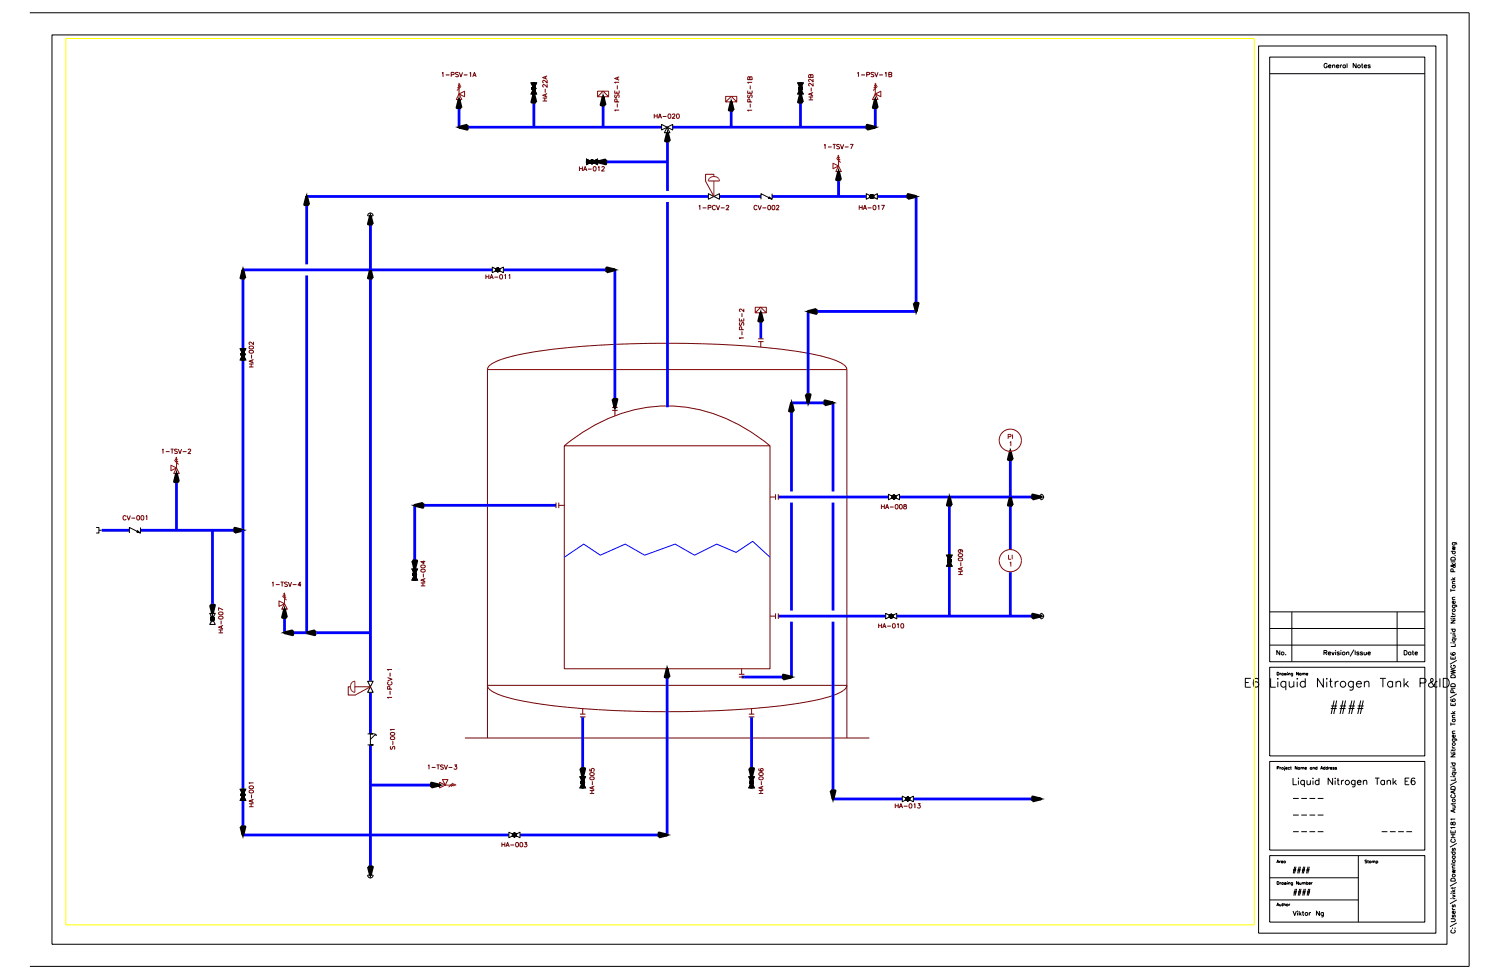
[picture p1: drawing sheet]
<svg xmlns="http://www.w3.org/2000/svg" width="864mm" height="559mm" viewBox="0 0 864 559" stroke-linecap="round" stroke-linejoin="round" font-family="sans-serif">
<defs><g id="words">
<text font-size="11" x="713" y="397">E6 Liquid Nitrogen Tank P&amp;ID</text>
<g font-size="5.7" fill="#720000">
<text x="252" y="45">1-PSV-1A</text>
<text x="490" y="45">1-PSV-1B</text>
<text x="315" y="59" transform="rotate(-90 315 59)">HA-22A</text>
<text x="467" y="59" transform="rotate(-90 467 59)">HA-22B</text>
<text x="356" y="65" transform="rotate(-90 356 65)">1-PSE-1A</text>
<text x="432" y="65" transform="rotate(-90 432 65)">1-PSE-1B</text>
<text x="374" y="69">HA-020</text>
<text x="471" y="86">1-TSV-7</text>
<text x="331" y="99">HA-012</text>
<text x="400" y="121">1-PCV-2</text>
<text x="431" y="121">CV-002</text>
<text x="491" y="121">HA-017</text>
<text x="278" y="161">HA-011</text>
<text x="428" y="195" transform="rotate(-90 428 195)">1-PSE-2</text>
<text x="146" y="212" transform="rotate(-90 146 212)">HA-002</text>
<text x="92" y="261">1-TSV-2</text>
<text x="504" y="293">HA-008</text>
<text x="69" y="299">CV-001</text>
<text x="553" y="331" transform="rotate(-90 553 331)">HA-009</text>
<text x="155" y="337">1-TSV-4</text>
<text x="245" y="337" transform="rotate(-90 245 337)">HA-004</text>
<text x="129" y="364" transform="rotate(-90 129 364)">HA-007</text>
<text x="503" y="361">HA-010</text>
<text x="226" y="401" transform="rotate(-90 226 401)">1-PCV-1</text>
<text x="228" y="431" transform="rotate(-90 228 431)">S-001</text>
<text x="244" y="442">1-TSV-3</text>
<text x="342" y="456" transform="rotate(-90 342 456)">HA-005</text>
<text x="439" y="456" transform="rotate(-90 439 456)">HA-006</text>
<text x="146" y="464" transform="rotate(-90 146 464)">HA-001</text>
<text x="512" y="464">HA-013</text>
<text x="287" y="486">HA-003</text>
</g>
<text font-size="4.9" fill="#b80000" x="581" y="253" transform="rotate(-90 581 253)">PI</text>
<text font-size="4.4" fill="#b80000" x="581" y="322" transform="rotate(-90 581 322)">LI</text>
<text font-size="4.4" x="731" y="496">Area</text>
</g></defs>
<!-- layer: Equipment -->
<g fill="none" stroke="#720000" stroke-width=".57">
<path d="M434 196h4M434 194h4M436 196v3M279 212a13 13 0 0 1 11-7l16-3 20-3 25-2h26h27l26 1 23 3 17 3a27 27 0 0 1 15 7v1M279 212h206M279 212v211M485 212v211M351 235h3M351 234h3M352 235v3M323 255a88 88 0 0 1 79-20 101 101 0 0 1 39 20M323 255h118v128h-118z"/>
<path d="M319 288v3M320 290h3M320 288v3M441 285h3M444 283v3M446 283v3M441 353h3M444 352v3M446 352v3M279 393h206a13 13 0 0 1-10 6l-15 4-19 2-26 2-28 1h-28l-26-2-22-2-17-4a26 26 0 0 1-14-6zM423 386h4M423 388h4"/>
<path d="M425 383v3M332 409h4M332 411h4M334 406v3M429 409h3M429 411h3M431 406v3M266 423h232"/>
</g>
<!-- layer: 0 -->
<path d="M323 319l11-7 10 6 14-6 11 6 18-6 11 6 13-6 11 5 9-7 10 9" fill="none" stroke="#00f" stroke-width=".57"/>
<!-- layer: Process -->
<g fill="none" stroke="#00f" stroke-width="1.6" stroke-linecap="butt">
<path d="M306 59v14M459 59v14M263 62v11M268 73h111M346 60v13M385 73h112M419 63v10M502 62v11M347 93h36M383 81v28M176 117v35M176 113h230"/>
<path d="M383 116v117M412 113h24M442 113h54M481 103v10M503 113h17M525 113v61M212 128v27M139 159v41M139 155h143M176 158v205h-8M212 159v231M288 155h60"/>
<path d="M352 155v74M463 178v48M468 178h57M436 184v10M139 206v246M454 236v46M454 231h19M477 231v51M101 276v28M579 263v22M238 290v31M242 290h77"/>
<path d="M446 285h63M454 288v62M477 288v62M515 285h77M544 290v28M579 290v25M58 304h16M80 304h54M122 304v43M544 325v28M579 328v25M163 354v9"/>
<path d="M446 353h62M454 356v32M477 356v97M514 353h78M180 363h32M212 397v24M382 388v91M425 388h24M334 411v29M431 411v29M212 427v70M139 459v15"/>
<path d="M212 450h35M477 458h40M523 458h69M139 479h153M298 479h80"/>
</g>
<!-- layer: Annotation -->
<g fill="none" stroke="#000" stroke-width="1.6" stroke-linecap="butt">
<path d="M263 57l1 5h-2zM306 54l1 5h-2zM346 55l1 5h-3zM419 58l1 5h-2zM459 54l1 5h-2zM502 57l1 5h-3zM263 73l5-1v2zM383 76l1 5h-3zM497 72l5 1-5 1zM342 93l5-1v2zM481 98l1 5h-3zM176 113l1 4h-2z"/>
<path d="M520 111l5 2-5 1zM212 124l1 4h-2zM139 155l1 4h-2zM212 155l1 4h-2zM348 153l4 2-4 1zM436 179l1 5h-2zM463 178l5-1v3zM524 174h2l-1 4zM351 229h3l-2 5zM454 231l1 5h-3zM462 226h2l-1 5zM473 230l4 1-4 1z"/>
<path d="M579 259l1 4h-2zM101 271l1 5h-2zM238 290l4-2v3zM544 285l1 5h-2zM579 285l1 5h-2zM592 284l4 1-4 1zM134 303l5 1-5 1zM236 321h3l-1 5zM121 347h2l-1 5zM163 349l1 5h-2zM592 352l4 1-4 1zM163 363l5-2v3z"/>
<path d="M176 363l4-2v3zM382 383l1 5h-2zM449 387l5 1-5 1zM247 449l5 1-5 1zM333 440h2l-1 5zM430 440h2l-1 5zM476 453h3l-2 5zM592 457l4 1-4 1zM138 474h2l-1 5zM378 477l4 2-4 1zM211 497h2l-1 5z"/>
</g>
<g fill="#000" stroke="#000" stroke-width=".57">
<path d="M306 54v5h-1zM306 54v5h1z"/>
<path d="M459 54v5h-1zM459 54v5h1z"/>
<path d="M263 57v5h-1zM263 57v5h1z"/>
<path d="M263 73h5v1zM263 73h5v-1z"/>
<path d="M346 55v5h-2zM346 55v5h1z"/>
<path d="M419 58v5h-1zM419 58v5h1z"/>
<path d="M497 72l5 1h-5zM497 73v1l5-1z"/>
<path d="M502 57v5h-2zM502 57v5h1z"/>
<path d="M342 93h5v1zM342 93h5v-1z"/>
<path d="M383 76v5h-2zM383 76v5h1z"/>
<path d="M176 113v4h-1zM176 113v4h1z"/>
<path d="M481 98v5h-2zM481 98v5h1z"/>
<path d="M520 111l5 2h-5zM520 113v1l5-1z"/>
<path d="M212 124v4h-1zM212 124v4h1z"/>
<path d="M139 155v4h-1zM139 155v4h1z"/>
<path d="M212 155v4h-1zM212 155v4h1z"/>
<path d="M348 153l4 2h-4zM348 155v1l4-1z"/>
<path d="M463 178h5v2zM463 178h5v-1z"/>
<path d="M525 174h1l-1 4zM524 174l1 4v-4z"/>
<path d="M436 179v5h-1zM436 179v5h1z"/>
<path d="M352 229h2l-2 5zM351 229l1 5v-5z"/>
<path d="M454 231v5h-2zM454 231v5h1z"/>
<path d="M463 226h1l-1 5zM462 226l1 5v-5z"/>
<path d="M473 230l4 1h-4zM473 231v1l4-1z"/>
<path d="M101 271v5h-1zM101 271v5h1z"/>
<path d="M579 259v4h-1zM579 259v4h1z"/>
<path d="M238 290h4v1zM238 290h4v-2z"/>
<path d="M544 285v5h-1zM544 285v5h1z"/>
<path d="M579 285v5h-1zM579 285v5h1z"/>
<path d="M592 284l4 1h-4zM592 285v1l4-1z"/>
<path d="M134 303l5 1h-5zM134 304v1l5-1z"/>
<path d="M238 321h1l-1 5zM236 321l2 5v-5z"/>
<path d="M122 347h1l-1 5zM121 347l1 5v-5z"/>
<path d="M163 349v5h-1zM163 349v5h1z"/>
<path d="M592 352l4 1h-4zM592 353v1l4-1z"/>
<path d="M163 363h5v1zM163 363h5v-2z"/>
<path d="M176 363h4v1zM176 363h4v-2z"/>
<path d="M382 383v5h-1zM382 383v5h1z"/>
<path d="M449 387l5 1h-5zM449 388v1l5-1z"/>
<path d="M247 449l5 1h-5zM247 450v1l5-1z"/>
<path d="M334 440h1l-1 5zM333 440l1 5v-5z"/>
<path d="M431 440h1l-1 5zM430 440l1 5v-5z"/>
<path d="M477 453h2l-2 5zM476 453l1 5v-5z"/>
<path d="M592 457l4 1h-4zM592 458v1l4-1z"/>
<path d="M139 474h1l-1 5zM138 474l1 5v-5z"/>
<path d="M378 477l4 2h-4zM378 479v1l4-1z"/>
<path d="M212 497h1l-1 5zM211 497l1 5v-5z"/>
</g>
<!-- layer: Mechanical -->
<g fill="none" stroke="#000" stroke-width=".57">
<path d="M306 50l-2-2h4l-2 2M306 51l-2 3h4l-2-3M458 50l-1-2h3l-1 2M458 51l-1 3h3l-1-3M379 71v3l6-3v3l-3-1 2 3h-3l1-3zM339 92l-3-1v3l3-1M340 92l2-1v3l-2-1M406 111v3l6-3v3zM441 113v1h-1l1-1 1 1h-2zM442 111v3l-6-3v3M499 112l-3-1v3l3-1M500 112l3-1v3l-3-1"/>
<path d="M211 122h2l1 2h-3zM285 154l-3-1v3l3-1M286 154l2-1v3l-2-1M139 202l-1-2h3l-1 2M139 204l-1 2h3l-1-2M512 284l-3-1v3l3-1M513 284l2-1v3l-2-1M596 283a1.6 1.6 0 0 1 2 2 1.6 1.6 0 0 1-2 1zM55 302h2v3h-2M57 304h1M78 305h2l-1-1v1h-1h2l-1-1-1 1M80 302v3l-6-3v3"/>
<path d="M237 330l-1 2h3l-1-2M237 329l-1-3h3l-1 3M544 321l-2-3h4l-2 3M544 322l-2 3h4l-2-3M121 355l-1 3h3l-1-3M121 354l-1-2h3l-1 2M510 353l-2-1v3l2-2M511 353l3-1v3l-3-2M596 352a1.6 1.6 0 0 1 2 1 1.6 1.6 0 0 1-2 2zM211 390h3l-3 7h3zM211 421h3h-2v6h2h-3M215 420l1 1h-1l-3 3"/>
<path d="M139 455l-1-3h3l-1 3M139 456l-1 3h3l-1-3M334 449l-2 3h4l-2-3M334 448l-2-3h4l-2 3M430 449l-1 3h3l-1-3M430 448l-1-3h3l-1 3M520 458l-3-2v4l3-2M521 458l2-2v4l-2-2M294 478l-2-1v3l2-1M296 478l2-1v3l-2-1M211 502h3a1.6 1.6 0 0 1-2 1 1.6 1.6 0 0 1-1-1z"/>
<circle cx="306" cy="51" r=".9"/>
<circle cx="306" cy="51" r="1.1"/>
<circle cx="306" cy="51" r=".6"/>
<circle cx="306" cy="51" r=".1"/>
<circle cx="306" cy="51" r=".3"/>
<circle cx="306" cy="51" r=".4"/>
<circle cx="306" cy="51" r=".5"/>
<circle cx="306" cy="51" r=".2"/>
<circle cx="459" cy="51" r=".9"/>
<circle cx="459" cy="51" r="1.1"/>
<circle cx="459" cy="51" r=".6"/>
<circle cx="459" cy="51" r=".1"/>
<circle cx="459" cy="51" r=".4"/>
<circle cx="459" cy="51" r=".5"/>
<circle cx="459" cy="51" r=".3"/>
<circle cx="459" cy="51" r=".2"/>
<circle cx="339" cy="93" r=".2"/>
<circle cx="339" cy="93" r=".3"/>
<circle cx="339" cy="93" r=".6"/>
<circle cx="339" cy="93" r=".5"/>
<circle cx="339" cy="93" r=".8"/>
<circle cx="339" cy="93" r=".9"/>
<circle cx="339" cy="93" r="1.1"/>
<circle cx="500" cy="113" r="1.1"/>
<circle cx="285" cy="155" r="1.1"/>
<circle cx="139" cy="203" r=".9"/>
<circle cx="139" cy="203" r="1.1"/>
<circle cx="139" cy="203" r=".6"/>
<circle cx="139" cy="203" r=".1"/>
<circle cx="139" cy="203" r=".2"/>
<circle cx="139" cy="203" r=".3"/>
<circle cx="139" cy="203" r=".5"/>
<circle cx="512" cy="285" r="1.1"/>
<circle cx="238" cy="329" r=".2"/>
<circle cx="238" cy="329" r=".3"/>
<circle cx="238" cy="329" r=".5"/>
<circle cx="238" cy="329" r=".1"/>
<circle cx="238" cy="329" r=".6"/>
<circle cx="238" cy="329" r="1.1"/>
<circle cx="238" cy="329" r=".9"/>
<circle cx="544" cy="321" r=".9"/>
<circle cx="544" cy="321" r="1.1"/>
<circle cx="544" cy="321" r=".8"/>
<circle cx="544" cy="321" r=".6"/>
<circle cx="544" cy="321" r=".2"/>
<circle cx="544" cy="321" r=".4"/>
<circle cx="544" cy="321" r=".5"/>
<circle cx="544" cy="321" r=".3"/>
<circle cx="544" cy="321" r=".1"/>
<circle cx="122" cy="355" r="1.1"/>
<circle cx="511" cy="353" r="1.1"/>
<circle cx="139" cy="456" r=".9"/>
<circle cx="139" cy="456" r="1.1"/>
<circle cx="139" cy="456" r=".6"/>
<circle cx="139" cy="456" r=".1"/>
<circle cx="139" cy="456" r=".2"/>
<circle cx="139" cy="456" r=".5"/>
<circle cx="139" cy="456" r=".3"/>
<circle cx="139" cy="456" r=".4"/>
<circle cx="334" cy="448" r=".2"/>
<circle cx="334" cy="448" r=".5"/>
<circle cx="334" cy="448" r=".6"/>
<circle cx="334" cy="448" r=".3"/>
<circle cx="334" cy="448" r=".1"/>
<circle cx="334" cy="448" r=".8"/>
<circle cx="334" cy="448" r="1.1"/>
<circle cx="334" cy="448" r=".9"/>
<circle cx="431" cy="448" r=".2"/>
<circle cx="431" cy="448" r=".3"/>
<circle cx="431" cy="448" r=".5"/>
<circle cx="431" cy="448" r=".6"/>
<circle cx="431" cy="448" r=".1"/>
<circle cx="431" cy="448" r=".8"/>
<circle cx="431" cy="448" r="1.1"/>
<circle cx="431" cy="448" r=".9"/>
<circle cx="520" cy="458" r="1.1"/>
<circle cx="295" cy="479" r="1.1"/>
</g>
<g fill="#000" stroke="#000" stroke-width=".57">
<path d="M305 52v2h-1zM304 48h1v2zM306 52v2zM306 48v2zM307 50v1zM458 52v2h-1zM457 48h1v2zM459 52v2zM459 48v2zM460 50v1zM336 92h2zM340 92h2z"/>
<path d="M499 112h1zM138 200h1v2zM139 204v2h-1zM138 203v1zM140 204v2zM140 200v2zM512 284h1zM512 286h1zM542 318h2v2zM236 326h1v2zM237 330v2h-1zM238 326v2z"/>
<path d="M238 330v2zM544 322v3h-2zM543 321v1zM544 322v3zM544 318v2zM545 321v1zM121 354v1zM510 352h1zM510 354h1zM139 456v3h-1zM138 452h1v3zM140 457v2z"/>
<path d="M140 452v3zM332 445h1v2zM333 449v3h-1zM334 445v2zM334 449v3zM335 448v1zM429 445h1v2zM430 449v3h-1zM431 445v2zM431 449v3zM432 448v1zM520 457h1z"/>
<path d="M295 477v1zM294 478h1z"/>
<path d="M305 50v1zM305 50v1z"/>
<path d="M305 50v1zM305 50v1z"/>
<path d="M305 50v1zM305 50v1z"/>
<path d="M305 50v1zM305 50v1z"/>
<path d="M305 50v1zM305 50v1z"/>
<path d="M305 50v1zM305 50v1z"/>
<path d="M305 50v1zM305 50v1z"/>
<path d="M305 50v1zM305 50v2z"/>
<path d="M305 50v2zM305 50v2z"/>
<path d="M305 50v2zM305 50v2z"/>
<path d="M305 48v2zM306 48l-1 2z"/>
<path d="M305 50v2zM306 50v2z"/>
<path d="M305 52v2zM306 52l-1 2z"/>
<path d="M306 50v2zM306 50v2z"/>
<path d="M306 52v2zM306 52v2z"/>
<path d="M306 48v2zM306 48v2z"/>
<path d="M306 50v2zM306 50v2z"/>
<path d="M306 50v2zM306 50v2z"/>
<path d="M306 52v2zM306 52v2z"/>
<path d="M306 48v2zM306 48v2z"/>
<path d="M306 50v2zM306 50v2z"/>
<path d="M306 52v2zM306 52v2z"/>
<path d="M306 48v2zM306 48v2z"/>
<path d="M306 50v2zM306 50v2z"/>
<path d="M306 50v2zM306 50v2z"/>
<path d="M306 52v2zM306 52v2z"/>
<path d="M306 48v2zM306 48v2z"/>
<path d="M306 50v2zM306 50v2z"/>
<path d="M306 50v2zM306 50v2z"/>
<path d="M306 52v2zM306 52l2 2h-2z"/>
<path d="M306 48v2zM306 48h2l-2 2z"/>
<path d="M306 50v2zM306 50v2z"/>
<path d="M306 50v2zM306 50v2z"/>
<path d="M306 50v2zM307 50l-1 2z"/>
<path d="M307 50v2zM307 50v2z"/>
<path d="M307 50v1zM307 50v1z"/>
<path d="M307 50v1zM307 50v1z"/>
<path d="M307 50v1zM307 50v1z"/>
<path d="M307 50v1zM307 50v1z"/>
<path d="M307 50v1zM307 50v1z"/>
<path d="M307 50v1zM307 50v1z"/>
<path d="M458 50v1zM458 50v1z"/>
<path d="M458 50v1zM458 50v1z"/>
<path d="M458 50v1zM458 50v1z"/>
<path d="M458 50v1zM458 50v1z"/>
<path d="M458 50v1zM458 50v1z"/>
<path d="M458 50v1zM458 50v1z"/>
<path d="M458 50v1zM458 50v1z"/>
<path d="M458 50v1zM458 50v2z"/>
<path d="M458 50v2zM458 50v2z"/>
<path d="M458 50v2zM458 50v2z"/>
<path d="M458 52v2zM458 52v2z"/>
<path d="M458 48v2zM458 48v2z"/>
<path d="M458 50v2zM458 50v2z"/>
<path d="M458 50v2zM458 50v2z"/>
<path d="M458 52v2zM459 52l-1 2z"/>
<path d="M458 48v2zM459 48l-1 2z"/>
<path d="M458 50v2zM459 50v2z"/>
<path d="M459 50v2zM459 50v2z"/>
<path d="M459 52v2zM459 52v2z"/>
<path d="M459 48v2zM459 48v2z"/>
<path d="M459 50v2zM459 50v2z"/>
<path d="M459 52v2zM459 52v2z"/>
<path d="M459 48v2zM459 48v2z"/>
<path d="M459 50v2zM459 50v2z"/>
<path d="M459 50v2zM459 50v2z"/>
<path d="M459 52v2zM459 52v2z"/>
<path d="M459 48v2zM459 48v2z"/>
<path d="M459 50v2zM459 50v2z"/>
<path d="M459 50v2zM459 50v2z"/>
<path d="M459 52v2zM459 52l1 2h-1z"/>
<path d="M459 48v2zM459 48h1l-1 2z"/>
<path d="M459 50v2zM459 50v2z"/>
<path d="M459 50v2zM459 50v2z"/>
<path d="M459 50v2zM459 50v2z"/>
<path d="M459 50v2zM459 50v2z"/>
<path d="M459 50v1zM460 50l-1 1z"/>
<path d="M460 50v1zM460 50v1z"/>
<path d="M460 50v1zM460 50v1z"/>
<path d="M460 50v1zM460 50v1z"/>
<path d="M460 50v1zM460 50v1z"/>
<path d="M460 50v1zM460 50v1z"/>
<path d="M336 92l2 1zM336 92h2z"/>
<path d="M338 92l2 1zM338 92l2 1z"/>
<path d="M336 92h2zM336 91l2 1h-2z"/>
<path d="M338 92h2zM338 92h2z"/>
<path d="M338 92h2zM338 92h2z"/>
<path d="M338 92h2zM338 92h2z"/>
<path d="M338 92h2zM338 92h2z"/>
<path d="M338 92h2zM338 92h2z"/>
<path d="M338 92h2zM339 92h1z"/>
<path d="M339 92h1zM339 92h1z"/>
<path d="M339 92h1zM339 92h1z"/>
<path d="M339 92h1zM339 92h1z"/>
<path d="M339 92h1zM339 92h1z"/>
<path d="M339 92h1zM339 92h1z"/>
<path d="M340 92l2 1zM340 92l2 1z"/>
<path d="M340 92h2zM340 92l2-1v1z"/>
<path d="M499 112h1zM499 112h1z"/>
<path d="M499 114h1zM499 114h1z"/>
<path d="M499 112h1zM499 112h1z"/>
<path d="M499 114h1zM499 114h1z"/>
<path d="M499 112h1zM499 112h1z"/>
<path d="M499 113h1zM499 113l1 1z"/>
<path d="M499 112h2zM499 112h2z"/>
<path d="M499 113h1zM499 113h1z"/>
<path d="M499 112h2zM499 112h2z"/>
<path d="M499 113h2zM499 113h1z"/>
<path d="M499 112h2zM499 112h2z"/>
<path d="M499 113h2zM499 113h2z"/>
<path d="M499 112l2 1zM499 112l2 1z"/>
<path d="M499 113h2zM499 113h2z"/>
<path d="M499 113h2zM499 113h2z"/>
<path d="M285 154h1zM285 154h1z"/>
<path d="M285 154h1zM285 154h1z"/>
<path d="M285 154h1zM285 154h1z"/>
<path d="M285 154h1zM285 154h1z"/>
<path d="M285 154h1zM285 154h1z"/>
<path d="M284 154h2zM284 154h2z"/>
<path d="M284 154h2zM284 154h2z"/>
<path d="M284 154l2 1zM284 154l2 1z"/>
<path d="M139 200v2zM139 200v2z"/>
<path d="M139 200v2zM139 200v2z"/>
<path d="M139 200v2zM139 200v2z"/>
<path d="M139 200v2zM139 200v2z"/>
<path d="M139 200v2zM140 200v2z"/>
<path d="M138 203v1zM138 203v1z"/>
<path d="M138 202v2zM138 202v2z"/>
<path d="M138 202v2zM138 202v2z"/>
<path d="M138 202v2zM138 202v2z"/>
<path d="M138 202v2zM139 202v2z"/>
<path d="M139 202v2zM139 202v2z"/>
<path d="M139 202v2zM139 202v2z"/>
<path d="M139 204v2zM139 204v2z"/>
<path d="M139 202v2zM139 202v2z"/>
<path d="M139 202v2zM139 202v2z"/>
<path d="M139 204v2zM139 204v2z"/>
<path d="M139 202v2zM139 202v2z"/>
<path d="M139 202v2zM139 202v2z"/>
<path d="M139 204v2zM139 204v2z"/>
<path d="M139 202v2zM139 202v2z"/>
<path d="M139 204v2zM139 204v2z"/>
<path d="M139 202v2zM139 202v2z"/>
<path d="M139 202v2zM139 202v2z"/>
<path d="M139 204v2zM140 204l-1 2z"/>
<path d="M139 202v2zM140 202l-1 2z"/>
<path d="M140 202v2zM140 202v2z"/>
<path d="M140 204v2zM140 204l1 2h-1z"/>
<path d="M140 200v2zM140 200h1l-1 2z"/>
<path d="M140 202v2zM140 202v2z"/>
<path d="M140 202v2zM140 202v2z"/>
<path d="M140 202v2zM140 202v2z"/>
<path d="M512 284h1zM512 284h1z"/>
<path d="M512 284h1zM512 284h1z"/>
<path d="M512 286h1zM512 286h1z"/>
<path d="M512 284h1zM512 284h1z"/>
<path d="M512 286h1zM512 286h1z"/>
<path d="M512 284h1zM512 284h1z"/>
<path d="M512 286h1zM512 286h1z"/>
<path d="M511 284h2zM511 284h2z"/>
<path d="M511 285h2zM511 285l2 1z"/>
<path d="M511 284l2 1zM511 284l2 1z"/>
<path d="M511 285h2zM511 285h2z"/>
<path d="M511 285h2zM511 285h2z"/>
<path d="M511 285h2zM511 285h2z"/>
<path d="M511 285h2zM511 285h2z"/>
<path d="M544 318v2zM544 318v2z"/>
<path d="M544 318v2zM544 318v2z"/>
<path d="M544 318v2zM544 318v2z"/>
<path d="M544 318v2zM544 318v2z"/>
<path d="M544 318v2zM544 318v2z"/>
<path d="M237 329v1zM237 329v1z"/>
<path d="M237 329v1zM237 329v1z"/>
<path d="M237 329v1zM237 329v1z"/>
<path d="M237 329v1zM237 329v1z"/>
<path d="M237 329v1zM237 329v1z"/>
<path d="M237 329v1zM237 329v1z"/>
<path d="M237 329v1zM237 329v1z"/>
<path d="M237 329v1zM237 329v1z"/>
<path d="M237 328v2zM237 328v2z"/>
<path d="M237 328v2zM237 328v2z"/>
<path d="M237 326v2zM237 326v2z"/>
<path d="M237 330v2zM237 330v2z"/>
<path d="M237 328v2zM237 328v2z"/>
<path d="M237 328v2zM237 328v2z"/>
<path d="M237 326v2zM237 326v2z"/>
<path d="M237 330v2zM237 330v2z"/>
<path d="M237 328v2zM237 328v2z"/>
<path d="M237 328l1 2zM237 328l1 2z"/>
<path d="M237 326v2zM237 326l1 2z"/>
<path d="M237 330l1 2zM237 330l1 2z"/>
<path d="M238 328v2zM238 328v2z"/>
<path d="M238 326v2zM238 326v2z"/>
<path d="M238 330v2zM238 330v2z"/>
<path d="M238 328v2zM238 328v2z"/>
<path d="M238 328v2zM238 328v2z"/>
<path d="M238 326v2zM238 326v2z"/>
<path d="M238 330v2zM238 330v2z"/>
<path d="M238 328v2zM238 328v2z"/>
<path d="M238 328v2zM238 328v2z"/>
<path d="M238 326v2zM238 326v2l1-2z"/>
<path d="M238 330v2zM238 330v2h1z"/>
<path d="M238 328v2zM238 328v2z"/>
<path d="M238 328v2zM238 328v2z"/>
<path d="M238 328v2zM238 328v2z"/>
<path d="M543 321v1zM543 321v1z"/>
<path d="M543 321v1zM543 321v1z"/>
<path d="M543 321v1zM543 321v1z"/>
<path d="M543 321v1zM543 321v1z"/>
<path d="M543 321v1zM543 321v1z"/>
<path d="M543 321v1zM543 321v1z"/>
<path d="M543 321v1zM543 321v1z"/>
<path d="M543 321v1zM543 320v2z"/>
<path d="M543 320v2zM544 320v2z"/>
<path d="M544 320v2zM544 320v2z"/>
<path d="M544 322v3zM544 322v3z"/>
<path d="M544 320v2zM544 320v2z"/>
<path d="M544 322v3zM544 322v3z"/>
<path d="M544 320v2zM544 320v2z"/>
<path d="M544 320v2zM544 320v2z"/>
<path d="M544 322v3zM544 322v3z"/>
<path d="M544 320v2zM544 320v2z"/>
<path d="M544 322v3zM544 322v3z"/>
<path d="M544 320v2zM544 320v2z"/>
<path d="M544 320v2zM544 320v2z"/>
<path d="M544 322v3zM544 322v3z"/>
<path d="M544 320v2zM544 320v2z"/>
<path d="M544 320v2zM544 320v2z"/>
<path d="M545 322l-1 3zM545 322l1 3h-1z"/>
<path d="M545 318v2zM545 318h1l-1 2z"/>
<path d="M544 320v2zM545 320l-1 2z"/>
<path d="M545 320v2zM545 320v2z"/>
<path d="M545 320v2zM545 321v1z"/>
<path d="M545 321v1zM545 321v1z"/>
<path d="M545 321v1zM545 321v1z"/>
<path d="M545 321v1zM545 321v1z"/>
<path d="M545 321v1zM545 321v1z"/>
<path d="M545 321v1zM545 321v1z"/>
<path d="M545 321v1zM545 321v1z"/>
<path d="M545 321v1zM545 321v1z"/>
<path d="M121 354v1zM121 354v1z"/>
<path d="M121 354v1zM121 354v1z"/>
<path d="M121 354v1zM121 354v1z"/>
<path d="M121 354v2zM121 354v2z"/>
<path d="M121 354v2zM121 354v2z"/>
<path d="M121 354l1 2zM121 354l1 2z"/>
<path d="M122 354v2zM122 354v2z"/>
<path d="M122 354v2zM122 354v2z"/>
<path d="M122 354v2zM122 354v2z"/>
<path d="M122 354v2zM122 354v2z"/>
<path d="M122 354v2zM122 354v1z"/>
<path d="M122 354v1zM122 354l1 1z"/>
<path d="M510 352h1zM510 352h1z"/>
<path d="M510 352h1zM510 352h1z"/>
<path d="M510 354h1zM510 354h1z"/>
<path d="M510 352h1zM510 352h1z"/>
<path d="M510 354h1zM510 354h1z"/>
<path d="M510 352l2 1zM510 352l2 1z"/>
<path d="M510 354h1zM510 354h1z"/>
<path d="M510 353h2zM510 353h2z"/>
<path d="M510 354h2zM510 354h1z"/>
<path d="M510 353h2zM510 353h2z"/>
<path d="M510 353h2zM510 353l2 1z"/>
<path d="M510 353h2zM510 353h2z"/>
<path d="M510 353h2zM510 353h2z"/>
<path d="M510 353h2zM510 353h2z"/>
<path d="M138 455v1zM138 455v1z"/>
<path d="M138 455v1zM138 455v1z"/>
<path d="M138 455v1zM138 455v1z"/>
<path d="M138 455v1zM138 455v1z"/>
<path d="M138 455v1zM138 455v1z"/>
<path d="M138 455v1zM138 455v1z"/>
<path d="M138 455v1zM138 455v1z"/>
<path d="M138 455v1zM139 455v1z"/>
<path d="M139 455v1zM139 455v1z"/>
<path d="M139 455v1zM139 455v1z"/>
<path d="M139 456v3zM139 457v2z"/>
<path d="M139 452v3zM139 452v3z"/>
<path d="M139 455v1zM139 455v1z"/>
<path d="M139 455v1zM139 455v2z"/>
<path d="M139 457v2zM139 457v2z"/>
<path d="M139 452v3zM139 452v3z"/>
<path d="M139 455v2zM139 454v3z"/>
<path d="M139 454v3zM139 454v3z"/>
<path d="M139 457v2zM139 457v2z"/>
<path d="M139 452v2zM139 452v2z"/>
<path d="M139 454v3zM139 454v3z"/>
<path d="M139 457v2zM139 457v2z"/>
<path d="M139 452v2zM139 452v2z"/>
<path d="M139 454v3zM139 454v3z"/>
<path d="M139 454v3zM139 454v3z"/>
<path d="M139 457v2zM140 457l-1 2z"/>
<path d="M139 452v2zM140 452v3z"/>
<path d="M139 454v3zM140 455l-1 2z"/>
<path d="M140 455v2zM140 455v2z"/>
<path d="M140 456v3zM140 456l1 3h-1z"/>
<path d="M140 452v3zM140 452h1l-1 3z"/>
<path d="M140 455v1zM140 455v1z"/>
<path d="M140 455v1zM140 455v1z"/>
<path d="M140 455v1zM140 455v1z"/>
<path d="M333 448v1zM333 448v1z"/>
<path d="M333 448v1zM333 448v1z"/>
<path d="M333 448v1zM333 448v1z"/>
<path d="M333 448v1zM333 448v1z"/>
<path d="M333 448v1zM333 448v1z"/>
<path d="M333 448v1zM333 448v1z"/>
<path d="M333 448v1zM333 448v1z"/>
<path d="M333 448v1zM333 448v1z"/>
<path d="M333 448v1zM333 448v1z"/>
<path d="M333 447v2zM333 447v2z"/>
<path d="M333 447l1 2zM333 447l1 2z"/>
<path d="M333 445v2zM333 445l1 2z"/>
<path d="M333 449l1 3zM333 449l1 3z"/>
<path d="M334 447v2zM334 447v2z"/>
<path d="M334 445v2zM334 445v2z"/>
<path d="M334 449v3zM334 449v3z"/>
<path d="M334 447v2zM334 447v2z"/>
<path d="M334 447v2zM334 447v2z"/>
<path d="M334 445v2zM334 445v2z"/>
<path d="M334 449v3zM334 449v3z"/>
<path d="M334 447v2zM334 447v2z"/>
<path d="M334 445v2zM334 445v2z"/>
<path d="M334 449v3zM334 449v3z"/>
<path d="M334 447v2zM334 447v2z"/>
<path d="M334 447v2zM334 447v2z"/>
<path d="M334 445v2zM334 445v2z"/>
<path d="M334 449v3zM334 449v3z"/>
<path d="M334 447v2zM334 447v2z"/>
<path d="M334 447v2zM334 447v2z"/>
<path d="M334 445v2zM334 445v2l2-2z"/>
<path d="M334 449v3zM334 449v3h2z"/>
<path d="M334 447v2zM334 447v2z"/>
<path d="M334 447v2zM334 447v2z"/>
<path d="M334 447v2zM334 447l1 2z"/>
<path d="M335 448v1zM335 448v1z"/>
<path d="M335 448v1zM335 448v1z"/>
<path d="M335 448v1zM335 448v1z"/>
<path d="M335 448v1zM335 448v1z"/>
<path d="M335 448v1zM335 448v1z"/>
<path d="M335 448v1zM335 448v1z"/>
<path d="M335 448v1zM335 448v1z"/>
<path d="M430 448v1zM430 448v1z"/>
<path d="M430 448v1zM430 448v1z"/>
<path d="M430 448v1zM430 448v1z"/>
<path d="M430 448v1zM430 448v1z"/>
<path d="M430 448v1zM430 448v1z"/>
<path d="M430 448v1zM430 448v1z"/>
<path d="M430 448v1zM430 448v1z"/>
<path d="M430 448v1zM430 448v1z"/>
<path d="M430 448v1zM430 448v1z"/>
<path d="M430 447v2zM430 447v2z"/>
<path d="M430 447v2zM430 447v2z"/>
<path d="M430 445v2zM430 445v2z"/>
<path d="M430 449v3zM430 449v3z"/>
<path d="M430 447v2zM430 447v2z"/>
<path d="M430 445v2zM430 445l1 2z"/>
<path d="M430 449l1 3zM430 449l1 3z"/>
<path d="M430 447l1 2zM430 447l1 2z"/>
<path d="M431 447v2zM431 447v2z"/>
<path d="M431 445v2zM431 445v2z"/>
<path d="M431 449v3zM431 449v3z"/>
<path d="M431 447v2zM431 447v2z"/>
<path d="M431 445v2zM431 445v2z"/>
<path d="M431 449v3zM431 449v3z"/>
<path d="M431 447v2zM431 447v2z"/>
<path d="M431 447v2zM431 447v2z"/>
<path d="M431 445v2zM431 445v2z"/>
<path d="M431 449v3zM431 449v3z"/>
<path d="M431 447v2zM431 447v2z"/>
<path d="M431 447v2zM431 447v2z"/>
<path d="M431 445v2zM431 445v2l1-2z"/>
<path d="M431 449v3zM431 449v3h1z"/>
<path d="M431 447v2zM431 447v2z"/>
<path d="M431 447v2zM431 447v2z"/>
<path d="M431 447v2zM431 447v2z"/>
<path d="M431 448v1zM431 448v1z"/>
<path d="M431 448v1zM431 448l1 1z"/>
<path d="M432 448v1zM432 448v1z"/>
<path d="M432 448v1zM432 448v1z"/>
<path d="M432 448v1zM432 448v1z"/>
<path d="M432 448v1zM432 448v1z"/>
<path d="M432 448v1zM432 448v1z"/>
<path d="M520 457h1zM520 457h1z"/>
<path d="M520 457h1zM520 457h1z"/>
<path d="M520 457h1zM519 457h2z"/>
<path d="M519 457h2zM519 457h2z"/>
<path d="M519 457l2 1zM519 457l2 1z"/>
<path d="M519 458h2zM519 458h2z"/>
<path d="M294 478h1zM294 478h1z"/>
<path d="M294 479h1zM294 479l1 1z"/>
<path d="M294 478h2zM294 478h2z"/>
<path d="M294 479h1zM294 479h1z"/>
<path d="M294 478h2zM294 478h2z"/>
<path d="M294 479h2zM294 479h1z"/>
<path d="M294 478h2zM294 478h2z"/>
<path d="M294 479h2zM294 479h2z"/>
<path d="M294 478h2zM294 478h2z"/>
<path d="M294 479h2zM294 479h2z"/>
<path d="M294 478l2 1zM294 478l2 1z"/>
<path d="M294 479h2zM294 479h2z"/>
<path d="M294 479h2zM294 479h2z"/>
</g>
<!-- layer: Instrument -->
<g fill="none" stroke="#b80000" stroke-width=".57">
<path d="M263 48v6l3-2v3l-3-1 2 3h-4l2-3M264 48l-2 1M264 49l-2 2M264 50l-2 2M342 55v-3h7v3h-7l4-3 3 3M416 58v-3h6v3h-6l3-3 3 3M502 48v6l3-2v3l-3-1 1 3h-3l2-3M502 48l-1 1M502 49l-1 2M503 50l-3 2M479 91l3 2M480 90l1 2"/>
<path d="M480 89l1 1M481 89v6l-4-1v3l4-2-2 3h3l-1-3M406 104l1-2 2-1 2 1 1 2M406 104h6M409 101v-1h-5v4l5 9v-9M433 179v-3h6v3h-6l3-3 3 3M579 254v-1v3M100 264l2 2M100 263l2 2M101 262l1 1M101 262v6l-3-1v3l3-2-1 3h3l-2-3M163 340v6l-3-2v4l3-2-2 3h4l-2-3"/>
<path d="M579 323v-1v3M162 342l2 2M162 341l2 2M162 340l2 1M201 394h-1v4h4l8-4h-9M202 391l1-1v7l-1-1-1-1v-2zM255 450l-3 2v-4l3 2-1-3h3l-2 3h6M259 449l-2 2M260 449l-2 2M261 449l-1 2"/>
<circle cx="579" cy="252" r="6"/>
<circle cx="579" cy="321" r="6"/>
</g>
<g fill="#fff" stroke="#fff" stroke-width=".57">
<path d="M578 322v3h2zM578 322h2v3z"/>
<path d="M578 253v3h2zM578 253h2v3z"/>
</g>
<!-- layer: Title Block -->
<g fill="none" stroke="#000" stroke-width=".57">
<path d="M17 7h825v547h-825M30 20h799v521h-799zM721 26h102v509h-102zM728 33h89v346h-89zM761 37a.9 .9 0 0 0-1-1 .9 .9 0 0 0-1 1 1 1 0 0 0 0 2 1 1 0 0 0 1 0l1-1h-1M761 38h2a.8 .8 0 0 0-1-1 1.1 1.1 0 0 0-1 2 1 1 0 0 0 2 0M764 38l1-1v2M764 37v2M766 38h1a.8 .8 0 0 0-1-1 1 1 0 0 0 0 2 .8 .8 0 0 0 1 0M768 37v2M769 37l-1 1M771 38a.8 .8 0 0 0-1-1 1 1 0 0 0 0 2 .8 .8 0 0 0 1 0"/>
<path d="M771 37v2M772 36v3M777 36v3l-2-3v3M780 37h1M781 36v2v1M782 38h1a.8 .8 0 0 0-1-1 1 1 0 0 0 0 2 .8 .8 0 0 0 1 0M785 38h-1h1v1h-1M728 42h89M831 316h3M832 320h2v1h-3zM832 313l2 1h-2l2 1h-2M832 311h3v1"/>
<path d="M833 316a.8 .8 0 0 0-1 1 1 1 0 0 0 2 0 .8 .8 0 0 0 0-1M833 311a.8 .8 0 0 0 0 1 .8 .8 0 0 0 1 0 .8 .8 0 0 0 0-1M834 318h.1M831 337v2M831 338h3M831 332h3M831 322h3M832 336h2M832 335h2M832 331l1 1M832 323a1.3 1.3 0 0 1 2 1 1.3 1.3 0 0 1 0 1h-1l-1-1h-1l1 1 2-2M833 336a.8 .8 0 0 0 0 1 .8 .8 0 0 0 1 0 .8 .8 0 0 0 0-1"/>
<path d="M833 328v-2h-1l-1 2h3M834 333h-2l1 2M834 331l-1 1M728 351h89M740 351v28M801 351v28M831 355h3l-3 2h3M832 355h.1M832 351l1 1M832 347h3v1M832 353v1M832 352h2"/>
<path d="M832 344h2M832 354h2M833 347a.8 .8 0 0 0-1 1 1 1 0 0 0 2 0 .8 .8 0 0 0 0-1M834 345a.8 .8 0 0 1 0 1 .8 .8 0 0 1-1 0 .8 .8 0 0 1 0-1v1M834 353h-1h-2M834 342h-2l1 2M728 360h89M728 370h89M733 373v2l-1-2v2M737 375h.1M759 374h1v-1h-1v2M760 374v1"/>
<path d="M761 374h2a.8 .8 0 0 0-1 0 .8 .8 0 0 0-1 1 .8 .8 0 0 0 1 0h1M763 374l1 1 1-1M765 373h.1M765 374v1M768 374h-2l1 1h-1M768 373h.1M768 374v1M772 374h1v1M772 374v1M776 372l-2 4M777 373v2M779 374h-1l1 1h-2"/>
<path d="M781 374h-1l1 1h-1M782 374v1h1M783 374v1M784 374h1a.8 .8 0 0 0-1 0 .8 .8 0 0 0 0 1h1M805 373a1.4 1.4 0 0 1 1 1 1.4 1.4 0 0 1-1 1zM809 374a1 1 0 0 0-2 0 .8 .8 0 0 0 0 1 1 1 0 0 0 2 0M809 374v1M809 374h1M810 373v2M811 374h1a.8 .8 0 0 0-1 0 .8 .8 0 0 0 0 1h1M831 376v2h3v-2M832 369h.1"/>
<path d="M832 363h.1M831 361h3M832 374a1.1 1.1 0 0 0 1 2 1.1 1.1 0 0 0 1-2 1 1 0 0 0-2 0 .8 .8 0 0 0 1 1M832 366h3M832 364h2M832 368h2M832 363h2M833 366a.8 .8 0 0 0-1 1 1 1 0 0 0 2 0 .8 .8 0 0 0 0-1M833 361a.8 .8 0 0 0-1 1 1 1 0 0 0 2 0 .8 .8 0 0 0 0-1M833 377v1M833 364l1 1h-2M834 369v2h-3"/>
<path d="M835 378l-4 3M728 382h89v51h-89zM827 389h2a2.7 2.7 0 0 1 2 2 2.7 2.7 0 0 1-2 3h-2zM831 384h3l-3 1 3 1h-3M831 394h3M832 392h2v2h-3zM832 387h2v1h-3zM832 381a.9 .9 0 0 0-1 1 .9 .9 0 0 0 1 1 1 1 0 0 0 2 0 1 1 0 0 0 0-2h-1v1M833 397v-1l-1-1-1 2h3M835 398l-4 2M763 406h3M763 405h3"/>
<path d="M765 401l-2 8M766 401l-2 8M768 406h3M768 405h3M770 401l-2 8M771 401l-2 8M773 406h3M773 405h3M775 401l-2 8M776 401l-2 8M778 406h3M778 405h3"/>
<path d="M780 401l-2 8M781 401l-1 8M831 403v1h3v-1M831 415h3M831 414v2M831 409h3M832 401a1.1 1.1 0 0 0 1 1 1.1 1.1 0 0 0 1-1 1 1 0 0 0-2 0 .8 .8 0 0 0 1 1M832 412h2M832 411h2M832 408l1 1M833 412a.8 .8 0 0 0-1 1 1 1 0 0 0 2 0 .8 .8 0 0 0 0-1M833 403v1"/>
<path d="M834 419h-2l1 1M834 410h-2l1 1M834 408h-1M728 436h89v51h-89zM734 440v1M734 440h.1M736 439h.1M736 440v1M739 440h1M740 439v2M743 439v2l-1-2v2M745 440v1"/>
<path d="M752 440v1M755 439v2M759 439v2M761 439v2M761 440v1M762 440h-1M832 440h.1M831 432h3l-3 2h3M832 431h.1M831 437h3M832 428l1 1M832 423l3 1v1"/>
<path d="M832 430h.1M832 429h2M832 420h2M832 440h2M832 431h2M833 437a.8 .8 0 0 0-1 1 1 1 0 0 0 2 0 .8 .8 0 0 0 0-1M833 423a1 1 0 0 0 0 2 .8 .8 0 0 0 1 0 1 1 0 0 0 0-2M834 421a.8 .8 0 0 1 0 1 .8 .8 0 0 1-1 0 .8 .8 0 0 1 0-1v2M834 429l-1 1h-2M732 440h1v-1h-1v2M737 440h1h-1v1h1M739 440h-1v1h1"/>
<path d="M741 446v4h2M741 458h3M744 446h.1M744 447v3M745 440h-1v1h1M745 440h1v1M746 458h3M746 440h1v1M748 448a1.2 1.2 0 0 0-2 0 1.2 1.2 0 0 0 0 1 1.2 1.2 0 0 0 2 0M748 447v4M748 440h1h-1v1h1M749 447v3h1l1-1"/>
<path d="M750 458h4M751 447v3M752 440h-1v1h1M752 446h.1M752 440h1v1M752 447v3M755 440h-1v1h1M755 458h3M756 448a1.2 1.2 0 0 0-2 0 1.2 1.2 0 0 0 0 1 1.2 1.2 0 0 0 2 0M756 446v4M757 441v-2l1 2M757 440h1"/>
<path d="M759 440h-1l1 1M761 440h-1v1h1M762 440h1l-1 1h1M764 446v4l-3-4v4M765 440h-1l1 1h-1M765 446h.1M765 447v3M766 440h-1l1 1h-1M766 447h1M767 446v3l1 1M769 447v3M770 447h-1v1"/>
<path d="M777 447l-1 4h-1M777 448a1.2 1.2 0 0 0-2 0 1.2 1.2 0 0 0 0 1 1.2 1.2 0 0 0 2 0M778 448h2a1.2 1.2 0 0 0-1-1 1.2 1.2 0 0 0-1 2 1.2 1.2 0 0 0 1 1l1-1M781 448l1-1h1v3M781 447v3M788 446h3M789 446v4M793 448a1.2 1.2 0 0 0-1 0 1.2 1.2 0 0 0 0 1 1.2 1.2 0 0 0 1 0M793 447v3M795 448l1-1h1v3M795 447v3M798 446v4"/>
<path d="M799 448l1 2M800 447l-2 2M805 448h2M808 446h-3v4h3M811 446a1.7 1.7 0 0 0-2 2 1.7 1.7 0 0 0 1 2 1.2 1.2 0 0 0 0-2 1.2 1.2 0 0 0-1 0M832 445h.1M832 451a1.4 1.4 0 0 1 2 1h-3zM832 455a.9 .9 0 0 0-1 1 .9 .9 0 0 0 1 1 1 1 0 0 0 2 0 1 1 0 0 0 0-1l-1-1M832 443h3M832 441h2M832 445h2M833 443a.8 .8 0 0 0-1 1 1 1 0 0 0 2 0 .8 .8 0 0 0 0-1"/>
<path d="M833 453v2M833 441l1 1h-2M834 453l-3 1 3 1M834 446v1h-3M835 448l-4 2M741 467h3M741 477h3M746 467h3M746 477h3M750 467h4M750 477h4M755 467h3"/>
<path d="M755 477h3M792 477h3M797 477h3M801 477h3M806 477h3M831 476v1h3v-1M831 478h3M832 471v2a1.1 1.1 0 0 1 1-2 1 1 0 0 1 1 0l-1 2v-1l-1-1zM832 460v1M832 462h2M833 476v1M833 478v2"/>
<path d="M833 464v1M833 462l1 1h-2M834 474h-3l1 1M834 469h-3l1 1M834 464l-3 1 3 1M834 460l-1 1h-2M728 490h89v38h-89zM741 499h2M741 498h2M742 497l-1 4M743 497l-1 4M744 499h1"/>
<path d="M744 498h1M744 497v4M745 497l-1 4M746 499h2M746 498h2M747 497l-1 4M748 497l-1 4M749 499h1M749 498h1M750 497l-1 4M778 490v38M783 493h-1l1 1h-1"/>
<path d="M784 493h.1M784 493v2M786 494h-1v1l1-1M786 493v2M786 494h1v1M787 494h1v1M789 494h1l-1 1v-1M789 493v2M831 495h3M831 488h3M831 480h3M832 481a.9 .9 0 0 0-1 1 .9 .9 0 0 0 1 1 1.1 1.1 0 0 0 2-1 1 1 0 0 0 0-1h-1"/>
<path d="M832 498l2 1h-2l2 1h-2M832 498h2M832 491h2M833 491a.8 .8 0 0 0-1 1 1 1 0 0 0 2 0 .8 .8 0 0 0 0-1M833 488a1 1 0 0 0 0 2 .8 .8 0 0 0 1 0 1 1 0 0 0 0-2M833 486v1v-1h1v1M834 496h-2l1 2M835 483l-4 3M728 516h50M728 503h50M732 519v-1l1 1M732 505h1v2h-1z"/>
<path d="M732 519h1M733 518v1h1M734 506v1M734 506h.1M734 518v1M735 518h.1M735 518v1M735 506h-1l1 1M735 506v1M736 518l1 1M736 518v1M736 506v1l1-1v1v-1"/>
<path d="M738 505h.1M738 506v1M738 506h1v1M739 518v1M741 506v1h-1M741 506h-1v1h1M741 512h2M741 511h2M742 509l-1 4M743 509l-1 4M744 512h2M744 511h2"/>
<path d="M744 505v2l-1-2v2M745 506v1h1M745 509l-1 4M746 509l-1 4M746 506v1M746 506h1v1M746 512h2M747 511h1M747 506h1v1M747 509v4M748 509l-1 4M749 506h1l-1 1"/>
<path d="M749 505v2M749 512h2M749 511h2M750 509l-1 4M750 506h1l-1 1h1M751 509l-1 4M752 506v1M752 506h.1M832 515h.1M832 512h.1M831 511h3M832 504a1.4 1.4 0 0 1 2 0v1h-3z"/>
<path d="M832 513l2 1h-2M832 510l1 1M832 509h.1M832 515h2M832 512h2M833 519l-1 1 2-1v1M834 508l-1 1h-2M834 510l-1 1M835 516l-4 2M835 506l-4 2M741 522l1 3 1-3M743 522h.1"/>
<path d="M744 523v2M744 522v3M745 524l1 1M746 523l-2 1M746 523h1M747 522v2v1M750 523v2M751 523l-1 1M756 522v3l-2-3v3M758 523v2h-1M758 523a.8 .8 0 0 0-1 0 .8 .8 0 0 0 0 1 .8 .8 0 0 0 1 0M831 527h2h1v1h-3"/>
<path d="M832 533a.9 .9 0 0 0-1 1 .9 .9 0 0 0 1 1 1.1 1.1 0 0 0 2-1 1 1 0 0 0 0-1h-1M832 532h.1M832 520l1 1M832 521h2M833 524l-1 2 2-2v2M834 522a.8 .8 0 0 1 0 1 .8 .8 0 0 1-1 0 .8 .8 0 0 1 0-1v2M834 532h.1M835 529l-4 2"/>
<circle cx="779" cy="38" r=".8"/>
<circle cx="833" cy="350" r=".8"/>
<circle cx="735" cy="374" r=".8"/>
<circle cx="770" cy="374" r=".8"/>
<circle cx="833" cy="426" r=".8"/>
<circle cx="735" cy="440" r=".5"/>
<circle cx="772" cy="448" r="1.3"/>
<circle cx="833" cy="459" r=".8"/>
<circle cx="833" cy="494" r=".8"/>
<circle cx="738" cy="519" r=".5"/>
<circle cx="833" cy="502" r=".8"/>
<circle cx="749" cy="524" r=".8"/>
</g>
<!-- layer: 0 -->
<path d="M38 22h681v508h-681z" fill="none" stroke="#ff0" stroke-width=".57"/>
<use href="#words"/>
</svg>
